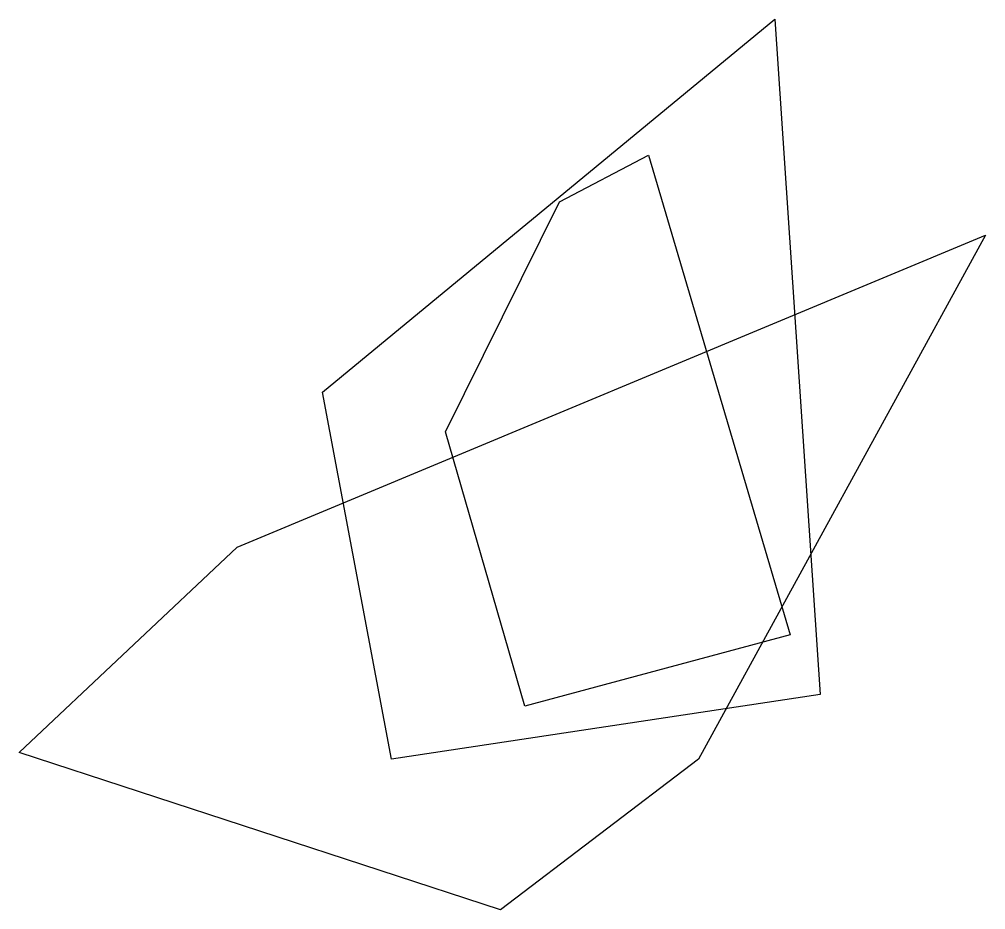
# Model space of a CAD drawing. Extents: x -1.26 to 1.15, y -0.51 to 1.71.
import ezdxf

# ---------------------------------------------------------------- set-up
doc = ezdxf.new("R2010")
doc.units = 0

msp = doc.modelspace()

# ---------------------------------------------------------------- linework, layer by layer
at = {"layer": 'OUTLINE_nt', "linetype": 'CONTINUOUS'}
msp.add_polyline3d([(-0.332, -0.1325, 0), (-0.5035, 0.7825, 0), (0.6226, 1.7115, 0), (0.7356, 0.0293, 0), (-0.332, -0.1325, 0)], close=True, dxfattribs=at)
at = {"layer": 'OUTLINE_ot', "linetype": 'CONTINUOUS'}
msp.add_polyline3d([(0, 0, 0), (-0.1974, 0.6834, 0), (0.0867, 1.257, 0), (0.3085, 1.3727, 0), (0.6614, 0.1773, 0), (0, 0, 0)], close=True, dxfattribs=at)
at = {"layer": 'OUTLINE_q', "linetype": 'CONTINUOUS'}
msp.add_polyline3d([(-0.0603, -0.5072, 0), (-1.2587, -0.1155, 0), (-0.7157, 0.3964, 0), (1.1481, 1.1739, 0), (0.4333, -0.1318, 0), (-0.0603, -0.5072, 0)], close=True, dxfattribs=at)

doc.saveas('drawing.dxf')
